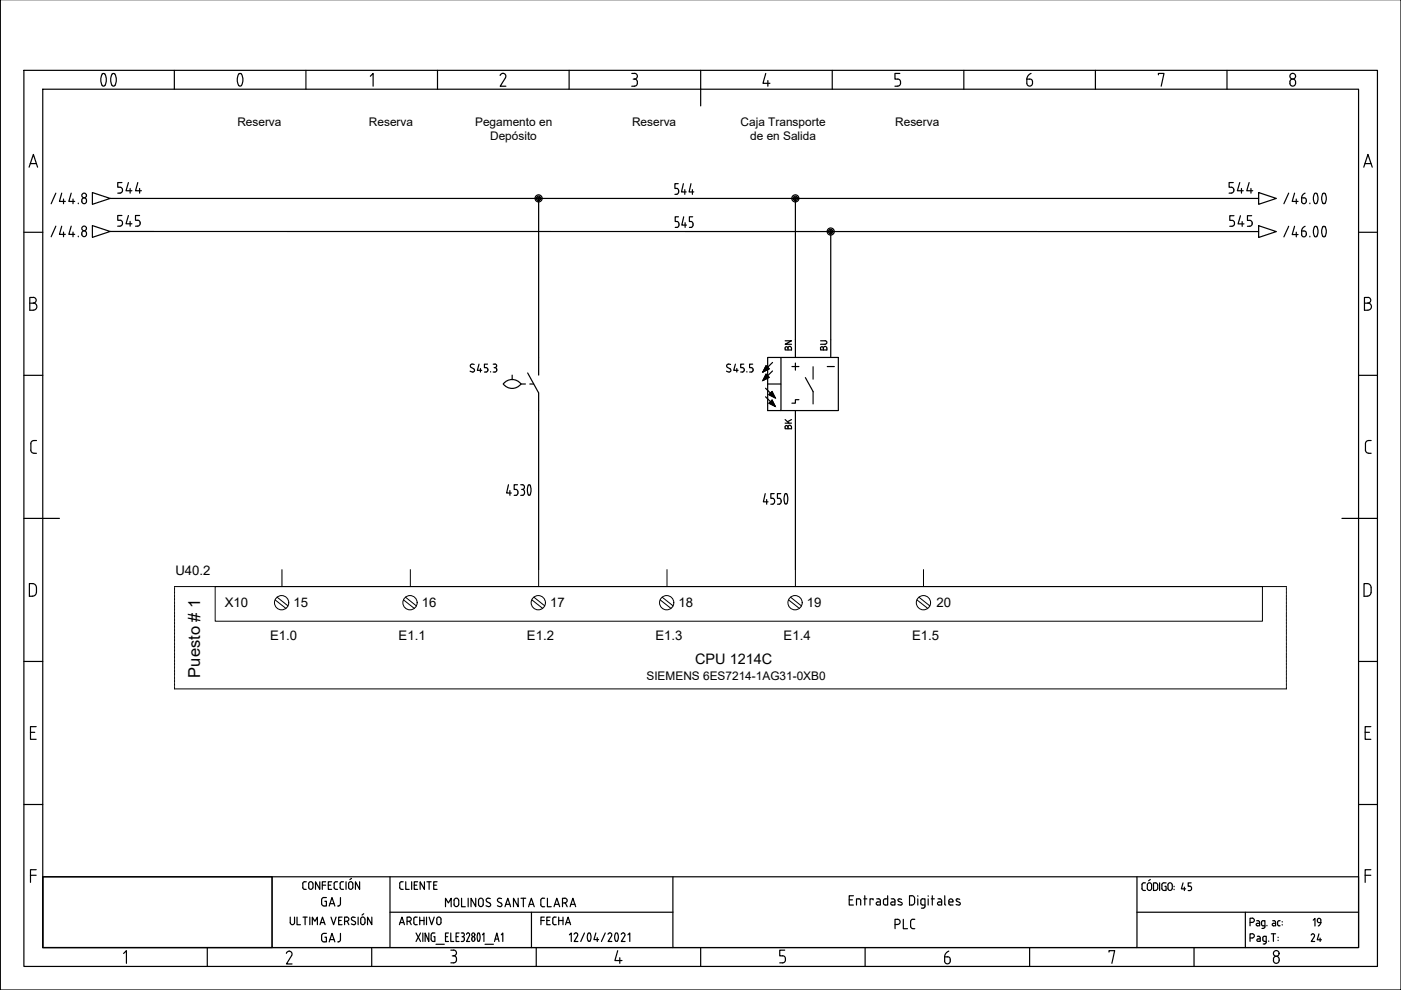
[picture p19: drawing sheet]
<svg xmlns="http://www.w3.org/2000/svg" width="297mm" height="210mm" viewBox="0 0 297 210" stroke-linecap="round" stroke-linejoin="round" font-family="sans-serif">
<defs><g id="words">
<g font-size="9.3">
<text x="16.6" y="20.8">00</text>
<text x="45.5" y="20.8">0</text>
</g>
<g font-size="5.7">
<text x="24" y="42.3">544</text>
<text x="259.6" y="42.3">544</text>
</g>
<g font-size="5.3">
<text x="9.9" y="44.5">/44.8</text>
<text x="142.2" y="42.3">544</text>
<text x="24" y="49">545</text>
<text x="142.2" y="49.4">545</text>
<text x="260" y="49">545</text>
<text x="67.4" y="201.1">GAJ</text>
<text x="188.7" y="198.3">PLC</text>
</g>
<g font-size="4.9">
<text x="249.4" y="190.1">45</text>
<text x="67.4" y="193.3">GAJ</text>
</g>
<g font-size="4.4">
<text x="169" y="75.5" transform="rotate(-90 169 75.5)">BN</text>
<text x="169" y="92.1" transform="rotate(-90 169 92.1)">BK</text>
<text x="113.9" y="197.2">FECHA</text>
<text x="281.2" y="197.6" transform="rotate(-90 281.2 197.6)">19</text>
<text x="276.9" y="200.7">24</text>
</g>
<text font-size="4" x="176.4" y="75.5" transform="rotate(-90 176.4 75.5)">BU</text>
<text font-size="3.5" x="42.4" y="143.7" transform="rotate(-90 42.4 143.7)">Puesto # 1</text>
<text font-size="3.1" x="147.4" y="140.7">CPU 1214C</text>
<g font-size="2.8">
<text x="37.2" y="121.9">U40.2</text>
<text x="47.7" y="128.7">X10</text>
<text x="62.2" y="128.7">15</text>
<text x="89.4" y="128.7">16</text>
<text x="116.7" y="128.7">17</text>
<text x="143.9" y="128.7">18</text>
<text x="171.1" y="128.7">19</text>
<text x="198.5" y="128.7">20</text>
<text x="57.3" y="135.8">E1.0</text>
<text x="84.5" y="135.8">E1.1</text>
<text x="111.7" y="135.8">E1.2</text>
<text x="138.9" y="135.8">E1.3</text>
<text x="166.1" y="135.8">E1.4</text>
<text x="193.4" y="135.8">E1.5</text>
</g>
<g font-size="2.5">
<text x="50.3" y="26.6">Reserva</text>
<text x="78.2" y="26.6">Reserva</text>
<text x="100.7" y="26.6">Pegamento en</text>
<text x="103.9" y="29.6">Depósito</text>
<text x="134" y="26.6">Reserva</text>
<text x="157" y="26.7">Caja Transporte</text>
<text x="159.1" y="29.7">de en Salida</text>
<text x="189.8" y="26.6">Reserva</text>
<text x="137.1" y="144.1">SIEMENS 6ES7214-1AG31-0XB0</text>
</g>
</g></defs>
<g fill="none" stroke="#000" stroke-width=".25">
<path d="M.1 -.1v210h296.9v-210M5.1 14.9h286.9v190h-286.9zM9.1 18.9h278.9v182h-278.9zM37 14.9v4M64.9 14.9v4M78.5 16.2l.6-.6v2.7M92.8 14.9v4M106 16a.62 .62 0 0 1 .9-.4 .62 .62 0 0 1 .3 .9l-1.1 1.8h1.2M120.7 14.9v4M133.9 18.3h.6M133.9 15.6h.6M134.2 16.8h.3"/>
<path d="M134.5 15.6a.6 .6 0 0 1 .6 .6 .6 .6 0 0 1-.6 .6 .77 .77 0 0 1 .6 .7 .77 .77 0 0 1-.6 .8M148.6 14.9v7.6M162.4 15.6l-.6 2.1h1.4M162.8 17.1v1.2M176.5 14.9v4M189.7 18.3h.6M190.3 16.8a.77 .77 0 0 1 .6 .7 .77 .77 0 0 1-.6 .8M190.8 15.6h-1.1v1.2h.6M204.4 14.9v4M218.3 16.8a.73 .73 0 0 1 .6 .8 .73 .73 0 0 1-.8 .6l-.3-.3-.1-1.1h.6M218.6 15.6a1.37 1.37 0 0 0-.9 1.2M232.2 14.9v4"/>
<path d="M245.6 15.9v-.3h1.2l-.6 2.7M260.1 14.9v4M273.7 16.9a.68 .68 0 0 1 1 .6 .68 .68 0 0 1-1 .6l-.2-.7zM6.2 35.4l.9-2.7 .9 2.7M6.4 34.7h1.3M289.1 35.4l.9-2.7 .9 2.7M289.4 34.7h1.3M5.1 49.2h4M11.8 48l-1 2.2M13.1 48l-.5 1.7h1.3M13.5 49.2v1M15.1 48l-.5 1.7h1.2"/>
<path d="M15.5 49.2v1M16.6 50.1v.1M17.3 49.7a.5 .5 0 0 0 .5 .5 .5 .5 0 0 0 .5-.5M17.3 49.7a.54 .54 0 0 1 .5-.7 .54 .54 0 0 1 .5 .7M19.6 40.8l3.8 1.3-3.8 1.2zM19.6 47.8l3.8 1.3-3.8 1.2zM23.4 42.1h243.5M23.4 49.1h243.5M114.2 42.1v37.4M168.6 42.1v29.9M176.1 49.1v22.9M266.9 40.8l3.7 1.3-3.7 1.2z"/>
<path d="M266.9 47.9l3.7 1.2-3.7 1.2zM273.2 41l-1 2.2M273.2 48l-1 2.2M274.5 41l-.5 1.7h1.2M274.5 48l-.5 1.7h1.2M274.8 42.2v1M274.8 49.2v1M276 42.7a.57 .57 0 0 0 .6 .4 .57 .57 0 0 0 .5-.7 .57 .57 0 0 0-.6-.5h-.5v.8M276.7 41a1.13 1.13 0 0 0-.7 .9M276.7 48a1.13 1.13 0 0 0-.7 1M276.9 49.5a.43 .43 0 0 0-.4-.5h-.5v.7M277 49.5a.53 .53 0 0 1-.4 .7 .53 .53 0 0 1-.6-.5"/>
<path d="M277.7 43.1v.1M277.7 50.1v.1M278.7 43.1l.3 .1 .2-.1M278.7 48.1l.3-.1 .2 .1M278.7 43.1a1.9 1.9 0 0 1 .1-2.1l.4 .1a2.08 2.08 0 0 1 0 2M278.7 48.1a1.7 1.7 0 0 0 .3 2.1l.2-.1a2.13 2.13 0 0 0 0-2M280.5 43.1l.2 .1 .3-.1M280.5 48.1l.2-.1 .3 .1M280.5 43.1a1.9 1.9 0 0 1 .1-2.1l.4 .1a2.08 2.08 0 0 1 0 2M280.5 48.1a1.7 1.7 0 0 0 .2 2.1l.3-.1a2.13 2.13 0 0 0 0-2M288 49.2h4M5.1 79.6h4"/>
<path d="M6.3 64.3h.8M7.1 63a.6 .6 0 0 1 .6 .7 .6 .6 0 0 1-.6 .6 .75 .75 0 0 1 .7 .7 .75 .75 0 0 1-.7 .8M7.1 63.1h-.8v2.7h.8M100.1 77.2l.4 .1M100.1 77.2l-.3 .1-.1 .4 .7 .5M100.4 78.2a.42 .42 0 0 1 .1 .6 .42 .42 0 0 1-.6 0l-.2-.1M101.6 77.2l-.4 1.3h.9M101.9 78.1v.8M103.4 77.2h-.7v.7l.5 .1 .2 .3M103.4 78.5l-.2 .3-.5 .1M103.4 78.3v.2M104 78.8v.1"/>
<path d="M104.6 77.2h.4M104.8 77.9a.47 .47 0 0 1 .5 .4 .47 .47 0 0 1-.4 .6h-.3M104.9 77.2a.37 .37 0 0 1 .4 .4 .37 .37 0 0 1-.4 .3M108.6 79.5v1M111.9 79.1l2.3 4.2v37.5M154.4 77.2l.5 .1M154.4 77.2l-.3 .1v.4l.7 .5a.42 .42 0 0 1 0 .6 .42 .42 0 0 1-.6 0l-.2-.1M155.9 77.2l-.3 1.3h.9M156.2 78.1v.8M157.7 77.2h-.7v.7h.4a.47 .47 0 0 1 .4 .5 .47 .47 0 0 1-.4 .5h-.4M158.4 78.8v.1M158.9 78.9h.4"/>
<path d="M159.3 77.9a.48 .48 0 0 1 .4 .5 .48 .48 0 0 1-.4 .5M159.6 77.2h-.7v.7h.4M162.4 79.3l-.7 1.4 1.4-.7M162.4 77.5l.7 .7-1.4 .7zM162.8 75.8h14.9v11.3h-14.9zM163.8 78.6l-1 1.1M163.8 76.8l-1 1.1M165.6 75.8v11.3M167.9 77.7h1.5M168.6 77v1.5M172.4 77.8v2.6M175.4 77.7h1.5"/>
<path d="M288 79.6h4M289.3 64.3h.7M290 63a.6 .6 0 0 1 .6 .7 .6 .6 0 0 1-.6 .6 .75 .75 0 0 1 .8 .7 .75 .75 0 0 1-.8 .8h-.7v-2.7h.7M6.5 95.4a.67 .67 0 0 0 .7 .7h.5M6.5 94.1v1.3M7.7 93.4h-.5a.67 .67 0 0 0-.7 .7M107 81.1a2.34 2.34 0 0 1 3.5 .3 2.32 2.32 0 0 1-3.8 0zM110.5 81.4h.9M112.3 81.4h.9M162.3 84.1l1.1 1M162.3 82.3l1.1 1M162.8 81.4h2.8"/>
<path d="M163 83.7l.7-.7 .7 1.4zM163.7 84.8l.7 1.4-1.4-.7M168.6 90.8v30M169.4 84.7h-.8v.8h-.7M170.8 80.1l1.6 2.9v2.6M290.2 93.4a.67 .67 0 0 0-.7 .7v1.3a.67 .67 0 0 0 .7 .7M290.2 96.1h.5M290.2 93.4h.5M5.1 109.9h7.5M107.8 102.8l-.4 1.7h1M108.1 104v1M109.7 102.8h-.7v1h.6l.2 .5"/>
<path d="M109.8 104.5l-.2 .5h-.6M109.8 104.3v.2M110.4 105h.4M110.4 102.8h.4M110.6 103.8h.2M110.8 102.8a.51 .51 0 0 1 .4 .5 .51 .51 0 0 1-.4 .5 .68 .68 0 0 1 .4 .6 .68 .68 0 0 1-.4 .6M112 102.9l.2-.1a1.78 1.78 0 0 1 0 2.2 1.82 1.82 0 0 1-.2-2.1zM162.2 104.7l-.4 1.7h1M162.5 105.9v1M164.1 104.7h-.7v1h.6l.2 .5M164.2 106.4l-.2 .4-.6 .1M164.2 106.2v.2"/>
<path d="M165.5 104.7h-.7v1h.4a.66 .66 0 0 1 .4 .8 .66 .66 0 0 1-.8 .4M166.5 104.7l.1-.1a1.72 1.72 0 0 1 0 2.3 1.94 1.94 0 0 1-.1-2.2zM284.5 109.9h7.5M7.7 124.5a.82 .82 0 0 0-.8-.8h-.7v2.7a1.17 1.17 0 0 0 1.4-.5l.1-.3M7.7 124.6v1M290.7 124.5a.82 .82 0 0 0-.8-.8h-.7v2.7a1.17 1.17 0 0 0 1.4-.5l.1-.3M290.7 124.6v1M5.1 140.2h4M6.5 155.3h.9M7.7 154.1h-1.2v2.7h1.2M288 140.2h4M289.4 155.3h1"/>
<path d="M290.6 154.1h-1.2v2.7h1.2M5.1 170.6h4M288 170.6h4M6.5 185.6h1.2M7.7 184.4h-1.2v2.7M9.1 185.9h48.6v15h-48.6zM9.1 185.9h278.9v15h-278.9zM57.7 185.9v15M61.5 194.5v1.1M61.5 195.6a.46 .46 0 0 0 .5 .5 .46 .46 0 0 0 .4-.5M62.4 194.5v1.1M63 194.5v1.6h.7"/>
<path d="M64.2 194.5h.9M64.7 194.5v1.6M64.9 187h-.5a1.44 1.44 0 0 0-.2 1.4l.7 .2M65.4 187.4a.46 .46 0 0 1 .5-.5 .46 .46 0 0 1 .4 .5M65.5 187.4v.7M65.7 194.5v1.6M66.2 196.1v-1.6l.6 .8 .5-.8v1.6M66.4 187.4l-.1 .7a.46 .46 0 0 1-.4 .5 .46 .46 0 0 1-.5-.5M67.8 187v1.6l-.9-1.6v1.6M67.8 196.1l.6-1.6 .5 1.6M68.3 187.7h.8M69.1 187h-.8v1.6"/>
<path d="M69.6 187.7h.5M70.2 194.5l.5 1.6 .6-1.6M70.3 187h-.7v1.6h.7M70.9 187.4v.8M71.6 187h-.6l-.2 .3M72.1 187.4v.8M72.5 194.5h-.7v1.6h.7M72.8 187h-.5l-.2 .3M73.4 187v1.6M73.5 194.4a.46 .46 0 0 1 .5 .5 .46 .46 0 0 1-.5 .4M73.5 194.5h-.4v1.6M73.9 187.4a.46 .46 0 0 1 .5-.5 .46 .46 0 0 1 .4 .5"/>
<path d="M73.9 187.4v.7M74.5 186.2l-.3 .3M74.8 187.4v.7M74.9 194.5h.4M74.9 194.4l-.4 .3 .2 .4M75.2 195.4l.2 .4-.4 .3M75.9 194.5v1.6M76.2 187v1.6l-.8-1.6v1.6M76.5 195.6a.46 .46 0 0 0 .4 .5 .46 .46 0 0 0 .5-.5M76.5 195.6v-.7a.46 .46 0 0 1 .4-.5 .46 .46 0 0 1 .5 .5v.7M77.1 193.7l-.3 .3M78.8 194.5v1.6l-.9-1.6v1.6"/>
<path d="M82.7 193.4h60M82.7 185.9v15M84.7 196.1l.5-1.6 .6 1.6M84.8 195.6h.8M85.1 186.9l-.2 .1a1.44 1.44 0 0 0-.1 1.4l.3 .2M85.2 188.6h.3M85.2 187h.3M86 187v1.6h.7M86.3 195.3h.4M86.7 194.4a.46 .46 0 0 1 .5 .5 .46 .46 0 0 1-.5 .4M86.7 194.5h-.4v1.6M86.8 195.3l.4 .8"/>
<path d="M87.3 187v1.6M87.8 187.7h.6M88.1 194.4l-.2 .1a1.44 1.44 0 0 0-.1 1.4l.7 .2M88.1 194.5h.4M88.2 197.8l1 1.8M88.5 187h-.7v1.6h.7M89 194.5v1.6M89 195.2h.9M89.2 197.8l-1 1.8M89.6 197.8v1.8M89.9 194.5v1.6M90 187v1.6l-.9-1.6v1.6"/>
<path d="M90.4 194.5v1.6M90.5 187h.9M90.9 197.8v1.8l-.8-1.8v1.8M91 194.5l.5 1.6 .6-1.6M91 187v1.6M92 187.7h.5M92.2 197.8l-.6 .1a1.54 1.54 0 0 0 0 1.6l.6 .1v-1h-.2M92.6 195.6a.46 .46 0 0 0 .4 .5 .46 .46 0 0 0 .5-.5M92.6 195.6v-.7a.46 .46 0 0 1 .4-.5 .46 .46 0 0 1 .5 .5v.7M92.7 187h-.7v1.6h.7M94.5 192.2v-1.7l.6 .9 .6-.9v1.7M94.5 198.6h.4"/>
<path d="M95.1 197.8h-.6v1.8h.6M95.6 197.8v1.8h.6M96.3 190.7a.5 .5 0 0 1 .6-.3 .5 .5 0 0 1 .3 .5v.8a.49 .49 0 0 1-.4 .5 .49 .49 0 0 1-.5-.5zM96.7 198.6h.5M97.3 197.8h-.6v1.8h.6M97.8 197.8h.3a.4 .4 0 0 1 .4 .4 .4 .4 0 0 1-.4 .4M97.9 190.5v1.7h.8M98 198.6a.51 .51 0 0 1 .5 .4 .51 .51 0 0 1-.4 .6h-.3M98.9 198.1l.3-.3a.39 .39 0 0 1 .3 .6M99.3 190.5v1.7M99.5 198.4l-.6 1.2h.7M100.2 198.7a.45 .45 0 0 1 .5 .4 .45 .45 0 0 1-.5 .4l-.2-.5z"/>
<path d="M100.9 190.5v1.7l-1-1.7v1.7M101.3 197.9h.3M101.3 199.5h.3M101.3 197.9a2.06 2.06 0 0 0 0 1.6M101.5 190.7a.5 .5 0 0 1 .6-.3 .5 .5 0 0 1 .4 .5v.8a.5 .5 0 0 1-.5 .5 .5 .5 0 0 1-.5-.5zM101.6 197.9a2.06 2.06 0 0 1 0 1.6M102.3 198.2l.3-.4v1.8M103 192l.6 .2M103.3 191.2l.7 .6v.3l-.3 .1M104 190.5a.47 .47 0 0 0-.7 0 .47 .47 0 0 0 0 .7M104.8 199.6l.5-1.8 .5 1.8M105 199.1h.7"/>
<path d="M106.3 198.2l.3-.4v1.8M106.3 190.5a.47 .47 0 0 0-.6 0 .47 .47 0 0 0 0 .7l.5 .3a.44 .44 0 0 1 .1 .6 .44 .44 0 0 1-.7 0l-.1-.1M107.1 192.2l.6-1.7 .6 1.7M107.2 191.7h.9M109.9 190.5v1.7l-1-1.7v1.7M110.5 190.5h1M111 190.5v1.7M112.1 192.2l.6-1.7 .6 1.7M112.2 191.7h.9M112.7 193.4v7.5M114.6 191.8l.3 .4h.2M115.5 190.5l-.4-.1-.4 .3v1.1"/>
<path d="M116.1 190.5v1.7h.8M117.5 192.2l.6-1.7 .6 1.7M117.6 191.7h.9M119.3 191.4h.5M119.8 190.4a.5 .5 0 0 1 .5 .5 .5 .5 0 0 1-.5 .5M119.8 190.5h-.5v1.7M119.9 191.4l.4 .8M120.7 198.2l.4-.4v1.8M120.9 192.2l.6-1.7 .6 1.7M121 191.7h.9M122.5 198.4l-.8 1.2h.8M123.9 197.8l-.8 1.8"/>
<path d="M124.7 197.9l.2-.1a1.23 1.23 0 0 1 0 1.8h-.1a1.44 1.44 0 0 1-.1-1.7zM126.3 197.8l-.4 1.4h1M126.6 198.8v.8M128.3 197.8l-.8 1.8M128.9 198.1a.41 .41 0 0 1 .5-.3 .41 .41 0 0 1 .3 .6l-.8 1.2h.8M130.5 197.9a1.68 1.68 0 0 0 0 1.6M130.5 197.9l.2-.1a1.23 1.23 0 0 1 0 1.8l-.2-.1M131.7 198.1l.1-.2a.4 .4 0 0 1 .5 0 .4 .4 0 0 1 .2 .5l-.8 1.2h.8M133.1 198.2l.4-.4v1.8M142.7 185.9v15M180.1 190.8h.6M180.9 189.9h-.8v2h.8"/>
<path d="M182.1 190.6l.4 .3M182.1 190.6h-.5v1.3M182.5 191v.9M183.1 190.6h.7M183.4 189.9v2M185.1 190.8v-.2h-.6v1.3M185.9 190.6h.6l.2 .3M186.7 191v.9h-.6a.33 .33 0 0 1-.3-.3 .33 .33 0 0 1 .3-.4h.6M188.2 189.9v2h-.5l-.3-.2-.1-.7M188.2 190.6h-.7l-.2 .3M189 190.6h.4M189.4 190.6l.3 .3"/>
<path d="M189.7 191v.9h-.5a.33 .33 0 0 1-.3-.3 .33 .33 0 0 1 .3-.4h.5M190.4 191.8l.6 .1M190.5 191.1l.8 .4v.2l-.3 .2M191.2 190.7l-.7-.1-.1 .3 .1 .2M192.8 189.9h.5a.6 .6 0 0 1 .6 .6v.8a.6 .6 0 0 1-.6 .6h-.5zM194.6 189.9v.1M194.6 190.6v1.3M195.2 190.9l.2-.3h.7v1.6l-.4 .3M195.2 191.5l.2 .3 .7 .1M195.2 191v.5M196.8 189.9v.1M196.8 190.6v1.3"/>
<path d="M197.4 190.6h.7M197.7 189.9v2M198.9 190.6h.5l.2 .3M199.7 191v.9h-.6a.33 .33 0 0 1-.3-.3 .33 .33 0 0 1 .3-.4h.6M200.3 189.9v1.8l.2 .2M201.2 191.2h.9a.46 .46 0 0 0-.4-.6 .46 .46 0 0 0-.5 .4l.1 .8 .8 .1M202.8 191.1l.7 .3M203.5 191.3l.1 .2-.1 .3h-.8M203.5 190.7l-.7-.1-.1 .3 .2 .1M241.1 185.9v15M241.1 193.4h46.9M242.5 187.2h-.2a1.44 1.44 0 0 0-.1 1.4l.7 .2"/>
<path d="M242.5 187.2h.4M243.3 188.3a.46 .46 0 0 0 .4 .5 .46 .46 0 0 0 .5-.5M243.3 188.4v-.8a.46 .46 0 0 1 .4-.4 .46 .46 0 0 1 .5 .4v.8M243.9 186.5l-.4 .2M245 187.2h.2a1.11 1.11 0 0 1 0 1.5l-.2 .1M245 187.2h-.4v1.6h.4M245.9 187.2v1.6M246.3 187.6v.8M246.8 187.2l-.4 .2-.1 .2M246.8 187.2h.4M247 187.9h.2v.9l-.7-.1-.2-.4M247.6 188.3a.46 .46 0 0 0 .5 .5 .46 .46 0 0 0 .4-.5"/>
<path d="M248.5 187.6a.46 .46 0 0 0-.4-.4 .46 .46 0 0 0-.5 .4v.8M264 193.4v7.5M265 198.9h.5a.44 .44 0 0 0 .4-.5 .44 .44 0 0 0-.4-.4h-.5v1.6M265 195.6h.5a.44 .44 0 0 0 .4-.5 .44 .44 0 0 0-.4-.4h-.5v1.6M266.4 195.2h.3M266.6 198.5l.4 .1 .2 .2v.8h-.5M266.7 199.1l-.2 .2 .2 .3M266.7 195.2l.3 .3M266.7 199.1h.5M267.1 195.5v.8l-.7-.1 .1-.4h.6M267.6 196.8h.3M267.7 199.3l.4 .3"/>
<path d="M267.7 199.3l.1-.6 .7-.2v1.3M268.1 199.6h.4M268.2 196.5l-.3 .3M268.2 196.3l-.7-.2v-.6l.1-.2 .6-.1v1.3M268.4 199.8l-.1 .3h-.5M268.6 196.2v.1M269 199.5v.1M269.5 198h1M269.8 195.2l.6 .2 .1 .9h-.6l-.2-.3 .2-.2h.6M270 198v1.6M271 198.7v.1M271 199.3v.1"/>
<path d="M271.4 195.2l-.5 .2v.6l.1 .3h.4M271.9 195.4v.1M271.9 196v.1M289.4 185.6h1.2M290.6 184.4h-1.2v2.7M26.2 202.2l.6-.6v2.7M43.9 200.9v4M60.7 202.1a.61 .61 0 0 1 .8-.4 .61 .61 0 0 1 .3 .9M61.8 202.6l-1.1 1.8h1.2M78.8 200.9v4M92.4 200.2h1.8M95.6 201.5h.6"/>
<path d="M95.9 202.7h.3M96.2 201.4a.6 .6 0 0 1 .6 .6 .6 .6 0 0 1-.6 .6M96.2 202.6a.6 .6 0 0 1 .6 .6M96.8 203.3a.69 .69 0 0 1-.6 .8h-.6M102.8 200.2h1.8M113.7 200.9v4M131 201.6l-.6 2.1h1.5M131.4 203.1v1.2M148.6 200.9v4M165.3 204.1h.6M165.9 202.6a.6 .6 0 0 1 .6 .6M166.4 201.5h-1.1v1.2h.6"/>
<path d="M166.5 203.3a.69 .69 0 0 1-.6 .8M183.4 200.9v4M200.9 202.9a.73 .73 0 0 1 .6 .8 .73 .73 0 0 1-.9 .6l-.3-.5M200.9 202.9h-.6v.9M201.2 201.7a1.37 1.37 0 0 0-.9 1.2M218.3 200.9v4M235.1 201.9v-.3h1.2l-.6 2.7M253.2 200.9v4M270 203.4a.6 .6 0 0 1 .6-.7 .6 .6 0 0 1 .6 .7M270 203.4a.62 .62 0 0 0 .4 .8 .62 .62 0 0 0 .8-.6M271.2 203.4v.3"/>
<circle cx="274.1" cy="16.2" r=".6"/>
<circle cx="17.8" cy="48.4" r=".5"/>
<circle cx="114.2" cy="42.1" r=".75"/>
<circle cx="114.2" cy="42.1" r=".48"/>
<circle cx="114.2" cy="42.1" r=".24"/>
<circle cx="168.6" cy="42.1" r=".75"/>
<circle cx="168.6" cy="42.1" r=".48"/>
<circle cx="168.6" cy="42.1" r=".24"/>
<circle cx="176.1" cy="49.1" r=".75"/>
<circle cx="176.1" cy="49.1" r=".48"/>
<circle cx="176.1" cy="49.1" r=".24"/>
<circle cx="100.3" cy="198.2" r=".36"/>
<circle cx="270.6" cy="202.1" r=".6"/>
</g>
<g fill="none" stroke="#000" stroke-width=".21">
<path d="M37 124.5v-.1h235.7v.1M37 124.6v.2M37 124.9v.2M37 125.2v.2M37 125.5v.2M37 125.8v.2M37 126.1v.2M37 126.4v.2M37 126.7v.2M37 127v.2M37 127.3v.2M37 127.6v.2"/>
<path d="M37 127.9v.2M37 128.2v.2M37 128.5v.2M37 128.8v.2M37 129.1v.2M37 129.4v.2M37 129.7v.2M37 130v.2M37 130.3v.2M37 130.6v.2M37 130.9v.2M37 131.2v.2"/>
<path d="M37 131.5v.2M37 131.8v.2M37 132.1v.2M37 132.4v.2M37 132.7v.2M37 133v.2M37 133.3v.2M37 133.6v.2M37 133.9v.2M37 134.2v.2M37 134.5v.2M37 134.8v.2"/>
<path d="M37 135.1v.2M37 135.4v.2M37 135.7v.2M37 136v.2M37 136.3v.2M37 136.6v.2M37 136.9v.2M37 137.2v.2M37 137.5v.2M37 137.8v.2M37 138.1v.2M37 138.4v.2"/>
<path d="M37 138.7v.2M37 139v.2M37 139.3v.2M37 139.6v.2M37 139.9v.2M45.6 124.4h222.1v7.3h-222.1zM58.3 127.2l2.3 1.8M58.7 126.6l2.4 1.9M59.8 120.8v3.6M85.5 127.2l2.3 1.8M86 126.6l2.3 1.9M87 120.8v3.6"/>
<path d="M112.8 127.2l2.3 1.8M113.2 126.6l2.3 1.9M114.2 120.8v3.6M140 127.2l2.3 1.8M140.4 126.6l2.3 1.9M141.4 120.8v3.6M167.2 127.2l2.3 1.8M167.6 126.6l2.3 1.9M168.6 120.8v3.6M194.4 127.2l2.3 1.8M194.8 126.6l2.4 1.9M195.8 120.8v3.6"/>
<path d="M272.7 124.6v.2M272.7 124.9v.2M272.7 125.2v.2M272.7 125.5v.2M272.7 125.8v.2M272.7 126.1v.2M272.7 126.4v.2M272.7 126.7v.2M272.7 127v.2M272.7 127.3v.2M272.7 127.6v.2M272.7 127.9v.2"/>
<path d="M272.7 128.2v.2M272.7 128.5v.2M272.7 128.8v.2M272.7 129.1v.2M272.7 129.4v.2M272.7 129.7v.2M272.7 130v.2M272.7 130.3v.2M272.7 130.6v.2M272.7 130.9v.2M272.7 131.2v.2M272.7 131.5v.2"/>
<path d="M272.7 131.8v.2M272.7 132.1v.2M272.7 132.4v.2M272.7 132.7v.2M272.7 133v.2M272.7 133.3v.2M272.7 133.6v.2M272.7 133.9v.2M272.7 134.2v.2M272.7 134.5v.2M272.7 134.8v.2M272.7 135.1v.2"/>
<path d="M272.7 135.4v.2M272.7 135.7v.2M272.7 136v.2M272.7 136.3v.2M272.7 136.6v.2M272.7 136.9v.2M272.7 137.2v.2M272.7 137.5v.2M272.7 137.8v.2M272.7 138.1v.2M272.7 138.4v.2M272.7 138.7v.2"/>
<path d="M272.7 139v.2M272.7 139.3v.2M272.7 139.6v.2M272.7 139.9v.2M37 145.9v.2h235.7v-.2M37 140.2v.2M37 140.5v.2M37 140.8v.2M37 141.1v.2M37 141.4v.2M37 141.7v.2M37 142v.2"/>
<path d="M37 142.3v.2M37 142.6v.2M37 142.9v.2M37 143.2v.2M37 143.5v.2M37 143.8v.2M37 144.1v.2M37 144.4v.2M37 144.7v.2M37 145v.2M37 145.3v.2M37 145.6v.2"/>
<path d="M272.7 140.2v.2M272.7 140.5v.2M272.7 140.8v.2M272.7 141.1v.2M272.7 141.4v.2M272.7 141.7v.2M272.7 142v.2M272.7 142.3v.2M272.7 142.6v.2M272.7 142.9v.2M272.7 143.2v.2M272.7 143.5v.2"/>
<path d="M272.7 143.8v.2M272.7 144.1v.2M272.7 144.4v.2M272.7 144.7v.2M272.7 145v.2M272.7 145.3v.2M272.7 145.6v.2"/>
<circle cx="59.7" cy="127.8" r="1.51"/>
<circle cx="86.9" cy="127.8" r="1.51"/>
<circle cx="114.1" cy="127.8" r="1.51"/>
<circle cx="141.3" cy="127.8" r="1.51"/>
<circle cx="168.6" cy="127.8" r="1.51"/>
<circle cx="195.8" cy="127.8" r="1.51"/>
</g>
<path d="M162.4 79.3l.7 .7-1.4 .7zM162.4 77.5l.7 .7-1.4 .7zM163 85.5l.7-.7 .7 1.4zM163 83.7l.7-.7 .7 1.4z" fill="#000" stroke="#000" stroke-width=".21"/>
<use href="#words"/>
</svg>
